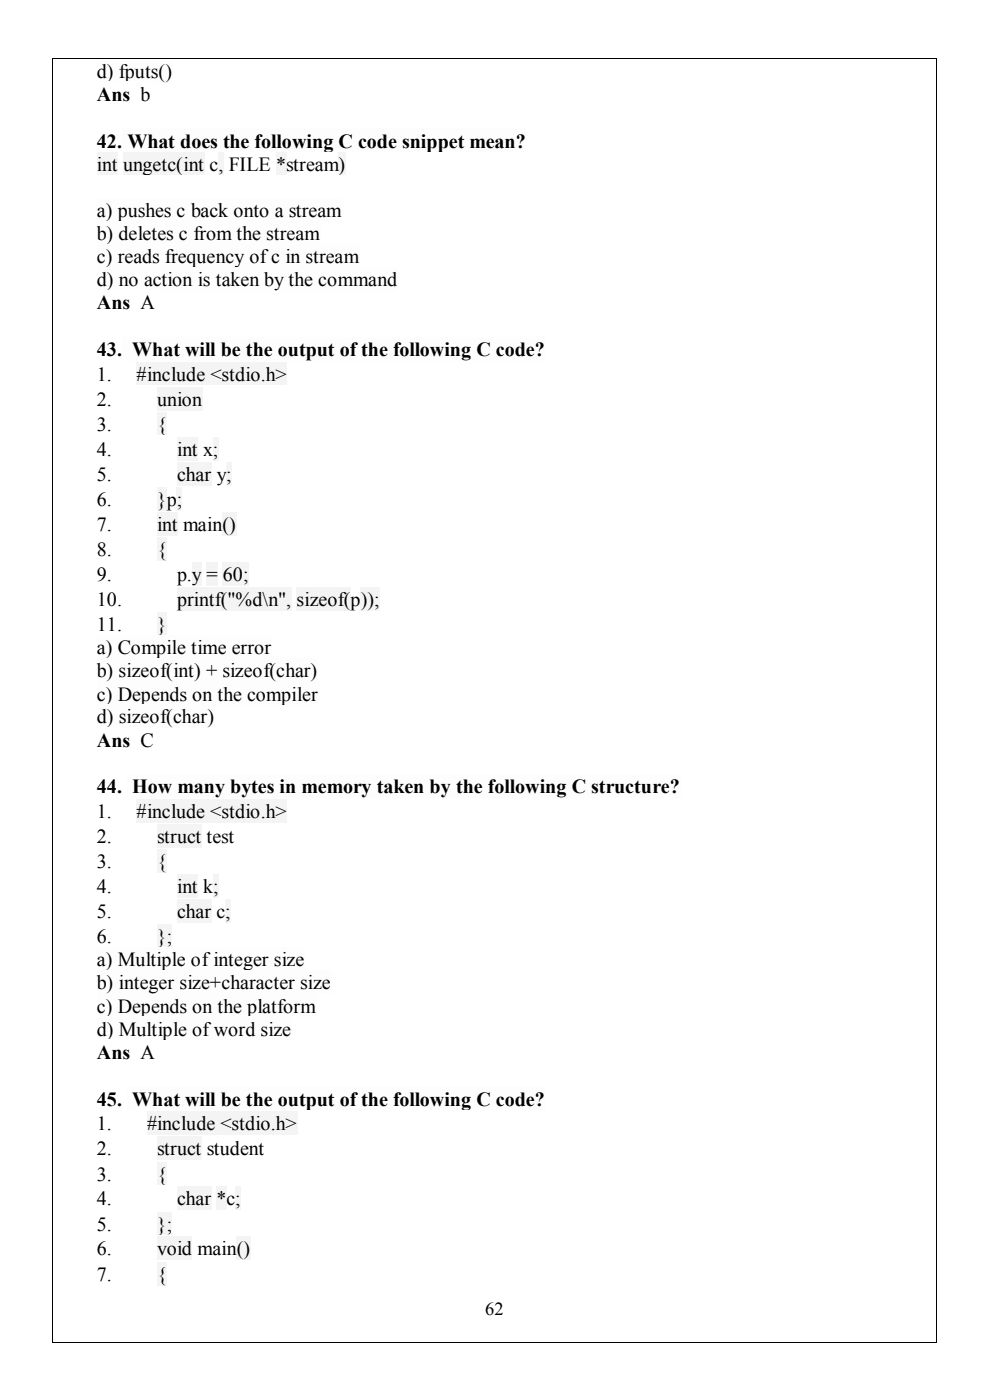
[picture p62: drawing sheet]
<svg xmlns="http://www.w3.org/2000/svg" width="209mm" height="296mm" viewBox="0 0 209 296" stroke-linecap="round" stroke-linejoin="round" font-family="sans-serif">
<defs><g id="words">
<g font-size="4.2">
<text x="20.5" y="16.5">d) fputs()</text>
<text x="20.5" y="21.3">Ans b</text>
<text x="20.5" y="31.2">42.</text>
<text x="26.9" y="31.2">What does the following C code snippet mean?</text>
<text x="20.5" y="36.1">int</text>
<text x="26" y="36.1">ungetc(int</text>
<text x="44.3" y="36.1">c</text>
<text x="46.2" y="36.1">,</text>
<text x="48.4" y="36.1">FILE</text>
<text x="58.4" y="36.1">*</text>
<text x="60.5" y="36.1">stream</text>
<text x="71.6" y="36.1">)</text>
<text x="20.5" y="45.9">a) pushes c back onto a stream</text>
<text x="20.5" y="50.8">b) deletes c from the stream</text>
<text x="20.5" y="55.6">c) reads frequency of c in stream</text>
<text x="20.5" y="60.6">d) no action is taken by the command</text>
<text x="20.5" y="65.4">Ans A</text>
<text x="20.5" y="75.3">43.</text>
<text x="27.9" y="75.3">What will be the output of the following C code?</text>
<text x="20.5" y="80.5">1.</text>
<text x="28.9" y="80.5">#include &lt;stdio.h&gt;</text>
<text x="20.5" y="85.8">2.</text>
<text x="33.2" y="85.8">union</text>
<text x="20.5" y="91.1">3.</text>
<text x="33.2" y="91.1">{</text>
<text x="20.5" y="96.4">4.</text>
<text x="20.5" y="101.7">5.</text>
<text x="37.4" y="96.4">int</text>
<text x="37.4" y="101.7">char</text>
<text x="42.9" y="96.4">x</text>
<text x="45" y="96.4">;</text>
<text x="45.8" y="101.7">y</text>
<text x="47.8" y="101.7">;</text>
<text x="20.5" y="107">6.</text>
<text x="33.2" y="107">}</text>
<text x="35.2" y="107">p</text>
<text x="37.4" y="107">;</text>
<text x="20.5" y="112.3">7.</text>
<text x="33.2" y="112.3">int</text>
<text x="38.7" y="112.3">main</text>
<text x="47" y="112.3">()</text>
<text x="20.5" y="117.6">8.</text>
<text x="33.2" y="117.6">{</text>
<text x="20.5" y="122.9">9.</text>
<text x="37.4" y="122.9">p.</text>
<text x="40.6" y="122.9">y</text>
<text x="43.6" y="122.9">=</text>
<text x="47.1" y="122.9">60;</text>
<text x="20.5" y="128.1">10.</text>
<text x="37.4" y="128.1">printf(&quot;%d\n&quot;,</text>
<text x="62.7" y="128.1">sizeof(</text>
<text x="74.1" y="128.1">p</text>
<text x="76.2" y="128.1">));</text>
<text x="20.5" y="133.5">11.</text>
<text x="33.2" y="133.5">}</text>
<text x="20.5" y="138.3">a) Compile time error</text>
<text x="20.5" y="143.2">b) sizeof(int) + sizeof(char)</text>
<text x="20.5" y="148.1">c) Depends on the compiler</text>
<text x="20.5" y="153">d) sizeof(char)</text>
<text x="20.5" y="157.9">Ans C</text>
<text x="20.5" y="167.7">44.</text>
<text x="27.9" y="167.7">How many bytes in memory taken by the following C structure?</text>
<text x="20.5" y="172.9">1.</text>
<text x="28.9" y="172.9">#include &lt;stdio.h&gt;</text>
<text x="20.5" y="178.3">2.</text>
<text x="33.2" y="178.3">struct</text>
<text x="43.6" y="178.3">test</text>
<text x="20.5" y="183.5">3.</text>
<text x="33.2" y="183.5">{</text>
<text x="20.5" y="188.9">4.</text>
<text x="37.4" y="188.9">int</text>
<text x="42.9" y="188.9">k</text>
<text x="45.1" y="188.9">;</text>
<text x="20.5" y="194.1">5.</text>
<text x="37.4" y="194.1">char</text>
<text x="45.7" y="194.1">c</text>
<text x="47.6" y="194.1">;</text>
<text x="20.5" y="199.4">6.</text>
<text x="33.2" y="199.4">};</text>
<text x="20.5" y="204.3">a) Multiple of integer size</text>
<text x="20.5" y="209.2">b) integer size+character size</text>
<text x="20.5" y="214.1">c) Depends on the platform</text>
<text x="20.5" y="218.9">d) Multiple of word size</text>
<text x="20.5" y="223.8">Ans A</text>
<text x="20.5" y="233.7">45.</text>
<text x="27.9" y="233.7">What will be the output of the following C code?</text>
<text x="20.5" y="239">1.</text>
<text x="31.1" y="239">#include &lt;stdio.h&gt;</text>
<text x="20.5" y="244.3">2.</text>
<text x="33.2" y="244.3">struct</text>
<text x="43.7" y="244.3">student</text>
<text x="20.5" y="249.6">3.</text>
<text x="33.2" y="249.6">{</text>
<text x="20.5" y="254.8">4.</text>
<text x="37.4" y="254.8">char</text>
<text x="45.7" y="254.8">*</text>
<text x="47.9" y="254.8">c</text>
<text x="49.7" y="254.8">;</text>
<text x="20.5" y="260.2">5.</text>
<text x="33.2" y="260.2">};</text>
<text x="20.5" y="265.4">6.</text>
<text x="33.2" y="265.4">void</text>
<text x="41.8" y="265.4">main</text>
<text x="50.1" y="265.4">()</text>
<text x="20.5" y="270.8">7.</text>
<text x="33.2" y="270.8">{</text>
</g>
<text font-size="3.9" x="102.6" y="278">62</text>
</g></defs>
<path d="M20.5 12.5h15.9v5h-15.9z" fill-rule="evenodd" fill="#fdfdfd"/>
<g fill="#fff">
<path d="M20 17.5h176.9v4.9h-176.9z" fill-rule="evenodd"/>
<path d="M20.5 17.3h11.3v5.1h-11.3z" fill-rule="evenodd"/>
<path d="M20 22.4h176.9v5h-176.9z" fill-rule="evenodd"/>
<path d="M20 27.4h176.9v4.9h-176.9z" fill-rule="evenodd"/>
<path d="M20.5 27.2h5.3v5h-5.3z" fill-rule="evenodd"/>
</g>
<path d="M25.8 27.2h85.4v5h-85.4z" fill-rule="evenodd" fill="#fdfdfd"/>
<path d="M20 32.3h176.9v4.9h-176.9z" fill-rule="evenodd" fill="#fff"/>
<g fill="#f4f4f4">
<path d="M20.5 32.1h4.4v5h-4.4z" fill-rule="evenodd"/>
<path d="M26 32.1h17.2v5h-17.2z" fill-rule="evenodd"/>
<path d="M46.2 32.1h1.1v5h-1.1z" fill-rule="evenodd"/>
<path d="M58.4 32.1h2.1v5h-2.1z" fill-rule="evenodd"/>
<path d="M71.6 32.1h1.5v5h-1.5z" fill-rule="evenodd"/>
</g>
<g fill="#fff">
<path d="M20 37.2h176.9v4.9h-176.9z" fill-rule="evenodd"/>
<path d="M20 42.1h176.9v4.9h-176.9z" fill-rule="evenodd"/>
</g>
<path d="M20.5 41.9h51.8v5h-51.8z" fill-rule="evenodd" fill="#fdfdfd"/>
<path d="M20 47h176.9v4.8h-176.9z" fill-rule="evenodd" fill="#fff"/>
<path d="M20.5 46.8h47.2v5h-47.2z" fill-rule="evenodd" fill="#fdfdfd"/>
<path d="M20 51.8h176.9v4.9h-176.9z" fill-rule="evenodd" fill="#fff"/>
<path d="M20.5 51.7h55.5v5h-55.5z" fill-rule="evenodd" fill="#fdfdfd"/>
<path d="M20 56.7h176.9v4.9h-176.9z" fill-rule="evenodd" fill="#fff"/>
<path d="M20.5 56.6h63.6v5h-63.6z" fill-rule="evenodd" fill="#fdfdfd"/>
<g fill="#fff">
<path d="M20 61.6h176.9v4.9h-176.9z" fill-rule="evenodd"/>
<path d="M20.5 61.3h12.2v5.1h-12.2z" fill-rule="evenodd"/>
<path d="M20 66.5h176.9v4.9h-176.9z" fill-rule="evenodd"/>
<path d="M20 71.4h176.9v4.9h-176.9z" fill-rule="evenodd"/>
<path d="M20.5 71.2h5.3v5h-5.3z" fill-rule="evenodd"/>
</g>
<path d="M25.8 71.2h89.5v5h-89.5z" fill-rule="evenodd" fill="#fdfdfd"/>
<path d="M20 76.3h176.9v5.3h-176.9z" fill-rule="evenodd" fill="#fff"/>
<path d="M28.9 76.6h31.8v5h-31.8z" fill-rule="evenodd" fill="#f4f4f4"/>
<path d="M20 81.6h176.9v5.3h-176.9z" fill-rule="evenodd" fill="#fff"/>
<path d="M33.2 81.8h9.6v5h-9.6z" fill-rule="evenodd" fill="#f4f4f4"/>
<path d="M20 86.9h176.9v5.2h-176.9z" fill-rule="evenodd" fill="#fff"/>
<path d="M33.2 87.1h2v5h-2z" fill-rule="evenodd" fill="#f4f4f4"/>
<path d="M20 92.1h176.9v5.4h-176.9z" fill-rule="evenodd" fill="#fff"/>
<g fill="#f4f4f4">
<path d="M37.4 92.4h4.4v5h-4.4z" fill-rule="evenodd"/>
<path d="M45 92.4h1.2v5h-1.2z" fill-rule="evenodd"/>
</g>
<path d="M20 97.5h176.9v5.2h-176.9z" fill-rule="evenodd" fill="#fff"/>
<g fill="#f4f4f4">
<path d="M37.4 97.7h7.2v5h-7.2z" fill-rule="evenodd"/>
<path d="M47.8 97.7h1.2v5h-1.2z" fill-rule="evenodd"/>
</g>
<path d="M20 102.7h176.9v5.4h-176.9z" fill-rule="evenodd" fill="#fff"/>
<g fill="#f4f4f4">
<path d="M33.2 103h2v5h-2z" fill-rule="evenodd"/>
<path d="M37.4 103h1.1v5h-1.1z" fill-rule="evenodd"/>
</g>
<path d="M20 108.1h176.9v5.2h-176.9z" fill-rule="evenodd" fill="#fff"/>
<g fill="#f4f4f4">
<path d="M33.2 108.3h4.4v5h-4.4z" fill-rule="evenodd"/>
<path d="M47 108.3h3v5h-3z" fill-rule="evenodd"/>
</g>
<path d="M20 113.3h176.9v5.4h-176.9z" fill-rule="evenodd" fill="#fff"/>
<path d="M33.2 113.6h2v5h-2z" fill-rule="evenodd" fill="#f4f4f4"/>
<path d="M20 118.7h176.9v5.2h-176.9z" fill-rule="evenodd" fill="#fff"/>
<g fill="#f4f4f4">
<path d="M40.6 118.9h1.9v5h-1.9z" fill-rule="evenodd"/>
<path d="M43.6 118.9h2.4v5h-2.4z" fill-rule="evenodd"/>
<path d="M47.1 118.9h5.5v5h-5.5z" fill-rule="evenodd"/>
</g>
<path d="M20 123.9h176.9v5.3h-176.9z" fill-rule="evenodd" fill="#fff"/>
<g fill="#f4f4f4">
<path d="M37.4 124.2h24.2v5h-24.2z" fill-rule="evenodd"/>
<path d="M62.7 124.2h11.4v5h-11.4z" fill-rule="evenodd"/>
<path d="M76.2 124.2h4.1v5h-4.1z" fill-rule="evenodd"/>
</g>
<path d="M20 129.2h176.9v5.3h-176.9z" fill-rule="evenodd" fill="#fff"/>
<path d="M33.2 129.5h2v5h-2z" fill-rule="evenodd" fill="#f4f4f4"/>
<path d="M20 134.5h176.9v4.9h-176.9z" fill-rule="evenodd" fill="#fff"/>
<path d="M20.5 134.3h36.8v5h-36.8z" fill-rule="evenodd" fill="#fdfdfd"/>
<path d="M20 139.4h176.9v4.9h-176.9z" fill-rule="evenodd" fill="#fff"/>
<path d="M20.5 139.2h46.7v5h-46.7z" fill-rule="evenodd" fill="#fdfdfd"/>
<path d="M20 144.3h176.9v4.8h-176.9z" fill-rule="evenodd" fill="#fff"/>
<path d="M20.5 144.1h46.8v5h-46.8z" fill-rule="evenodd" fill="#fdfdfd"/>
<path d="M20 149.1h176.9v5h-176.9z" fill-rule="evenodd" fill="#fff"/>
<path d="M20.5 149h24.8v5h-24.8z" fill-rule="evenodd" fill="#fdfdfd"/>
<g fill="#fff">
<path d="M20 154h176.9v5h-176.9z" fill-rule="evenodd"/>
<path d="M20.5 153.8h12v5.1h-12z" fill-rule="evenodd"/>
<path d="M20 159h176.9v4.8h-176.9z" fill-rule="evenodd"/>
<path d="M20 163.8h176.9v4.9h-176.9z" fill-rule="evenodd"/>
<path d="M20.5 163.6h6.3v5h-6.3z" fill-rule="evenodd"/>
</g>
<path d="M26.8 163.6h117.1v5h-117.1z" fill-rule="evenodd" fill="#fdfdfd"/>
<path d="M20 168.7h176.9v5.3h-176.9z" fill-rule="evenodd" fill="#fff"/>
<path d="M28.9 169h31.8v5h-31.8z" fill-rule="evenodd" fill="#f4f4f4"/>
<path d="M20 174h176.9v5.3h-176.9z" fill-rule="evenodd" fill="#fff"/>
<path d="M33.2 174.3h9.4v5h-9.4z" fill-rule="evenodd" fill="#f4f4f4"/>
<path d="M20 179.3h176.9v5.3h-176.9z" fill-rule="evenodd" fill="#fff"/>
<path d="M33.2 179.5h2v5h-2z" fill-rule="evenodd" fill="#f4f4f4"/>
<path d="M20 184.6h176.9v5.3h-176.9z" fill-rule="evenodd" fill="#fff"/>
<g fill="#f4f4f4">
<path d="M37.4 184.9h4.4v5h-4.4z" fill-rule="evenodd"/>
<path d="M45.1 184.9h1.1v5h-1.1z" fill-rule="evenodd"/>
</g>
<path d="M20 189.9h176.9v5.3h-176.9z" fill-rule="evenodd" fill="#fff"/>
<g fill="#f4f4f4">
<path d="M37.4 190.1h7.2v5h-7.2z" fill-rule="evenodd"/>
<path d="M47.6 190.1h1.2v5h-1.2z" fill-rule="evenodd"/>
</g>
<path d="M20 195.2h176.9v5.3h-176.9z" fill-rule="evenodd" fill="#fff"/>
<path d="M33.2 195.5h3.1v5h-3.1z" fill-rule="evenodd" fill="#f4f4f4"/>
<path d="M20 200.5h176.9v4.9h-176.9z" fill-rule="evenodd" fill="#fff"/>
<path d="M20.5 200.3h44v5h-44z" fill-rule="evenodd" fill="#fdfdfd"/>
<path d="M20 205.4h176.9v4.9h-176.9z" fill-rule="evenodd" fill="#fff"/>
<path d="M20.5 205.2h49.6v5h-49.6z" fill-rule="evenodd" fill="#fdfdfd"/>
<path d="M20 210.3h176.9v4.8h-176.9z" fill-rule="evenodd" fill="#fff"/>
<path d="M20.5 210.1h46.3v5h-46.3z" fill-rule="evenodd" fill="#fdfdfd"/>
<path d="M20 215.1h176.9v4.9h-176.9z" fill-rule="evenodd" fill="#fff"/>
<path d="M20.5 215h41.2v4.9h-41.2z" fill-rule="evenodd" fill="#fdfdfd"/>
<g fill="#fff">
<path d="M20 220h176.9v4.9h-176.9z" fill-rule="evenodd"/>
<path d="M20.5 219.8h12.2v5.1h-12.2z" fill-rule="evenodd"/>
<path d="M20 224.9h176.9v5h-176.9z" fill-rule="evenodd"/>
<path d="M20 229.9h176.9v4.9h-176.9z" fill-rule="evenodd"/>
<path d="M20.5 229.7h6.3v5h-6.3z" fill-rule="evenodd"/>
</g>
<path d="M26.8 229.7h88.5v5h-88.5z" fill-rule="evenodd" fill="#fdfdfd"/>
<path d="M20 234.8h176.9v5.2h-176.9z" fill-rule="evenodd" fill="#fff"/>
<path d="M31.1 235h31.7v5h-31.7z" fill-rule="evenodd" fill="#f4f4f4"/>
<path d="M20 240h176.9v5.4h-176.9z" fill-rule="evenodd" fill="#fff"/>
<path d="M33.2 240.3h9.4v5h-9.4z" fill-rule="evenodd" fill="#f4f4f4"/>
<path d="M20 245.4h176.9v5.2h-176.9z" fill-rule="evenodd" fill="#fff"/>
<path d="M33.2 245.6h2v5h-2z" fill-rule="evenodd" fill="#f4f4f4"/>
<path d="M20 250.6h176.9v5.3h-176.9z" fill-rule="evenodd" fill="#fff"/>
<g fill="#f4f4f4">
<path d="M37.4 250.9h7.2v5h-7.2z" fill-rule="evenodd"/>
<path d="M45.7 250.9h2.2v5h-2.2z" fill-rule="evenodd"/>
<path d="M49.7 250.9h1.2v5h-1.2z" fill-rule="evenodd"/>
</g>
<path d="M20 255.9h176.9v5.3h-176.9z" fill-rule="evenodd" fill="#fff"/>
<path d="M33.2 256.2h3.1v5h-3.1z" fill-rule="evenodd" fill="#f4f4f4"/>
<path d="M20 261.2h176.9v5.3h-176.9z" fill-rule="evenodd" fill="#fff"/>
<g fill="#f4f4f4">
<path d="M33.2 261.4h7.4v5h-7.4z" fill-rule="evenodd"/>
<path d="M50.1 261.4h2.9v5h-2.9z" fill-rule="evenodd"/>
</g>
<path d="M20 266.5h176.9v5.3h-176.9z" fill-rule="evenodd" fill="#fff"/>
<path d="M33.2 266.8h2v5h-2z" fill-rule="evenodd" fill="#f4f4f4"/>
<g fill="#000">
<path d="M11.1 12.2h.2v.2h-.2z" fill-rule="evenodd"/>
<path d="M11.1 12.2h.2v.2h-.2z" fill-rule="evenodd"/>
<path d="M197.8 12.2h.2v.2h-.2z" fill-rule="evenodd"/>
<path d="M197.8 12.2h.2v.2h-.2z" fill-rule="evenodd"/>
<path d="M11.1 283.8h.2v.2h-.2z" fill-rule="evenodd"/>
<path d="M11.1 283.8h.2v.2h-.2z" fill-rule="evenodd"/>
<path d="M197.8 283.8h.2v.2h-.2z" fill-rule="evenodd"/>
<path d="M197.8 283.8h.2v.2h-.2z" fill-rule="evenodd"/>
</g>
<path d="M11.2 12.4v271.4M11.3 12.3h186.5M197.9 12.4v271.4M11.3 283.9h186.5" fill="none" stroke="#000" stroke-width=".21"/>
<use href="#words"/>
</svg>
